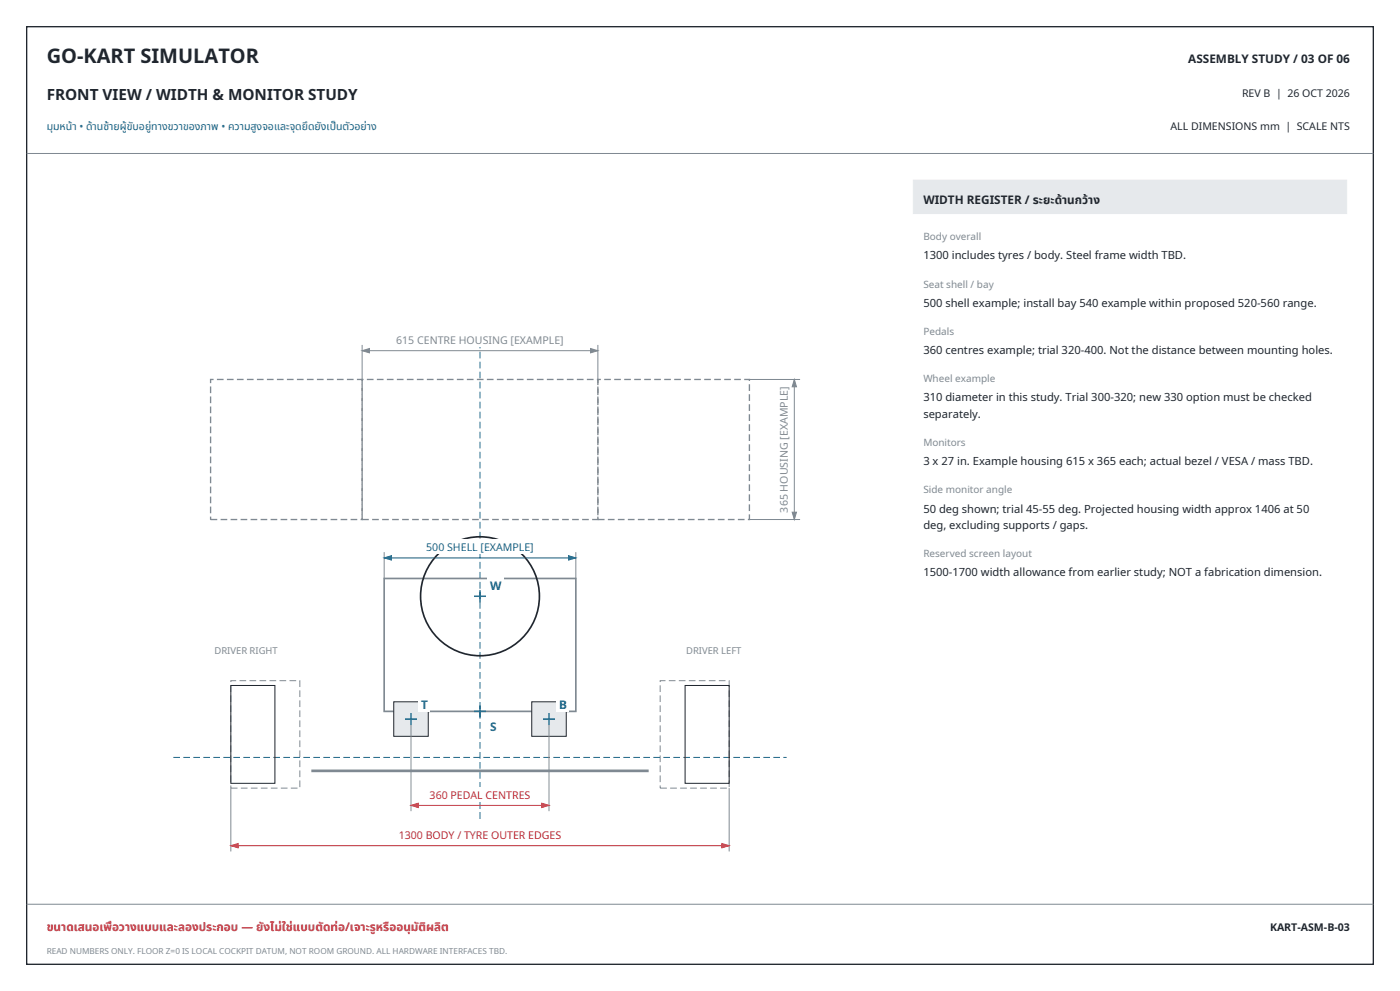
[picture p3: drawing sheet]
<svg xmlns="http://www.w3.org/2000/svg" width="420mm" height="297mm" viewBox="0 0 420 297" stroke-linecap="round" stroke-linejoin="round" font-family="sans-serif">
<defs><g id="words">
<text font-size="6" fill="#20262e" x="14" y="19">GO-KART SIMULATOR</text>
<text font-size="4.6" fill="#20262e" x="14" y="30">FRONT VIEW / WIDTH &amp; MONITOR STUDY</text>
<g font-size="3.5" fill="#20262e">
<text x="356.5" y="19">ASSEMBLY STUDY / 03 OF 06</text>
<text x="277" y="61">WIDTH REGISTER / ระยะด้านกว้าง</text>
</g>
<g font-size="3.5" fill="#176385">
<text x="147" y="176.7">W</text>
<text x="126.3" y="212.5">T</text>
<text x="167.7" y="212.5">B</text>
<text x="147" y="219.2">S</text>
</g>
<g font-size="3.5" fill="#be2934">
<text x="14" y="279">ขนาดเสนอเพื</text>
<text x="33.6" y="279">่อวางแบบและลองประกอบ — ยังไม่ใช่แบบตัดท่อ/เจาะรูหรื</text>
<text x="116.8" y="279">ออนุมัติ</text>
<text x="127.9" y="279">ผลิ</text>
<text x="132.4" y="279">ต</text>
</g>
<g font-size="3.4" fill="#20262e">
<text x="277" y="77.7">1300 includes tyres / body. Steel frame width TBD.</text>
<text x="277" y="91.9">500 shell example; install bay 540 example within proposed 520-560 range.</text>
<text x="277" y="106.1">360 centres example; trial 320-400. Not the distance between mounting holes.</text>
<text x="277" y="120.3">310 diameter in this study. Trial 300-320; new 330 option must be checked</text>
<text x="277" y="125.2">separately.</text>
<text x="277" y="139.4">3 x 27 in. Example housing 615 x 365 each; actual bezel / VESA / mass TBD.</text>
<text x="277" y="153.6">50 deg shown; trial 45-55 deg. Projected housing width approx 1406 at 50</text>
<text x="277" y="158.5">deg, excluding supports / gaps.</text>
<text x="277" y="172.7">1500-1700 width allowance from earlier study; NOT a fabrication dimension.</text>
</g>
<g font-size="3.2" fill="#20262e">
<text x="372.6" y="29">REV B | 26 OCT 2026</text>
<text x="351.1" y="39">ALL DIMENSIONS mm | SCALE NTS</text>
<text x="381" y="279">KART-ASM-B-03</text>
</g>
<g font-size="3.2" fill="#176385">
<text x="14" y="39">มุมหน้า • ด้านซ้ายผู้ขับอยู่ทางขวาของภาพ • ความสูงจอและจุดยึ</text>
<text x="92.4" y="39">ดยังเป็นตัวอย่าง</text>
<text x="127.9" y="165.2">500 SHELL [EXAMPLE]</text>
</g>
<g font-size="3.2" fill="#7f8992">
<text x="118.9" y="103.1">615 CENTRE HOUSING [EXAMPLE]</text>
<text x="236.3" y="153.6" transform="rotate(-90 236.3 153.6)">365 HOUSING [EXAMPLE]</text>
</g>
<g font-size="3.2" fill="#be2934">
<text x="128.9" y="239.4">360 PEDAL CENTRES</text>
<text x="119.6" y="251.5">1300 BODY / TYRE OUTER EDGES</text>
</g>
<g font-size="3" fill="#7f8992">
<text x="277" y="72">Body overall</text>
<text x="277" y="86.2">Seat shell / bay</text>
<text x="277" y="100.4">Pedals</text>
<text x="277" y="114.6">Wheel example</text>
<text x="277" y="133.7">Monitors</text>
<text x="277" y="147.9">Side monitor angle</text>
<text x="277" y="167">Reserved screen layout</text>
</g>
<g font-size="2.8" fill="#7f8992">
<text x="64.4" y="196">DRIVER RIGHT</text>
<text x="205.8" y="196">DRIVER LEFT</text>
</g>
<text font-size="2.5" fill="#7f8992" x="14" y="286">READ NUMBERS ONLY. FLOOR Z=0 IS LOCAL COCKPIT DATUM, NOT ROOM GROUND. ALL HARDWARE INTERFACES TBD.</text>
</g></defs>
<path d="M8 8h404v281h-404z" fill="none" stroke="#20262e" stroke-width=".4"/>
<path d="M8 46h404M8 271h404" fill="none" stroke="#7f8992" stroke-width=".3"/>
<path d="M52 227h184M144 245.4v-144.9" fill="none" stroke="#176385" stroke-width=".3" stroke-dasharray="2 1" stroke-linecap="butt"/>
<path d="M93.4 231h101.2" fill="none" stroke="#7f8992" stroke-width=".8" stroke-linecap="butt"/>
<path d="M69.2 204h20.7v32.2h-20.7zM198.1 204h20.7v32.2h-20.7z" fill="none" stroke="#7f8992" stroke-width=".3" stroke-dasharray="2 1" stroke-linecap="butt"/>
<path d="M69.2 205.4h13.3v29.4h-13.3zM205.5 205.4h13.2v29.4h-13.2z" fill="none" stroke="#20262e" stroke-width=".3"/>
<path d="M115.2 173.4h57.5v39.8h-57.5z" fill="none" stroke="#7f8992" stroke-width=".5"/>
<circle cx="144" cy="178.7" r="17.8" fill="none" stroke="#20262e" stroke-width=".5"/>
<path d="M142.2 213.2h3.6M144 211.4v3.6" fill="none" stroke="#176385" stroke-width=".45"/>
<path d="M146.3 215.3h3.3v4.7h-3.3z" fill-rule="evenodd" fill="#fff"/>
<path d="M142.2 178.7h3.6M144 176.9v3.6" fill="none" stroke="#176385" stroke-width=".45"/>
<path d="M146.3 172.8h4.8v4.7h-4.8z" fill-rule="evenodd" fill="#fff"/>
<path d="M159.5 210.3h10.4v10.4h-10.4z" fill-rule="evenodd" fill="#e6e9ec" stroke="#20262e" stroke-width=".3"/>
<path d="M162.9 215.5h3.6M164.7 213.7v3.6" fill="none" stroke="#176385" stroke-width=".45"/>
<path d="M167 208.6h3.8v4.7h-3.8z" fill-rule="evenodd" fill="#fff"/>
<path d="M118.1 210.3h10.4v10.4h-10.4z" fill-rule="evenodd" fill="#e6e9ec" stroke="#20262e" stroke-width=".3"/>
<path d="M121.5 215.5h3.6M123.3 213.7v3.6" fill="none" stroke="#176385" stroke-width=".45"/>
<path d="M125.6 208.6h3.4v4.7h-3.4z" fill-rule="evenodd" fill="#fff"/>
<path d="M63.2 113.7h45.4v42h-45.4zM108.6 113.7h70.8v42h-70.8zM179.4 113.7h45.4v42h-45.4z" fill="none" stroke="#7f8992" stroke-width=".4" stroke-dasharray="2 1" stroke-linecap="butt"/>
<path d="M69.2 236.2v19M218.7 236.2v19" fill="none" stroke="#7f8992" stroke-width=".3"/>
<path d="M69.2 253.5h149.5" fill="none" stroke="#be2934" stroke-width=".3"/>
<g fill="#be2934" stroke="#be2934" stroke-width=".3">
<path d="M69.2 253.5l2.2-.7v1.3z"/>
<path d="M216.6 252.8l2.1 .7-2.1 .6z"/>
</g>
<path d="M118.9 247.9h50.2v4.3h-50.2z" fill-rule="evenodd" fill="#fff"/>
<path d="M123.3 215.5v27.6M164.7 215.5v27.6" fill="none" stroke="#7f8992" stroke-width=".3"/>
<path d="M123.3 241.4h41.4" fill="none" stroke="#be2934" stroke-width=".3"/>
<g fill="#be2934" stroke="#be2934" stroke-width=".3">
<path d="M123.3 241.4l2.2-.7v1.3z"/>
<path d="M162.5 240.7l2.2 .7-2.2 .6z"/>
</g>
<path d="M128.2 235.8h31.6v4.4h-31.6z" fill-rule="evenodd" fill="#fff"/>
<path d="M115.2 165.5v7.9M172.7 165.5v7.9" fill="none" stroke="#7f8992" stroke-width=".3"/>
<path d="M115.2 167.2h57.5" fill="none" stroke="#176385" stroke-width=".3"/>
<g fill="#176385" stroke="#176385" stroke-width=".3">
<path d="M115.2 167.2l2.2-.6v1.2z"/>
<path d="M170.5 166.6l2.2 .6-2.2 .6z"/>
</g>
<path d="M127.2 161.6h33.6v4.4h-33.6z" fill-rule="evenodd" fill="#fff"/>
<path d="M108.6 103.4v10.3M108.6 105.1h70.8M179.4 103.4v10.3" fill="none" stroke="#7f8992" stroke-width=".3"/>
<g fill="#7f8992" stroke="#7f8992" stroke-width=".3">
<path d="M108.6 105.1l2.2-.6v1.3z"/>
<path d="M177.2 104.5l2.2 .6-2.2 .7z"/>
</g>
<path d="M118.2 99.5h51.6v4.4h-51.6z" fill-rule="evenodd" fill="#fff"/>
<path d="M224.8 113.7h15.2M238.3 113.7v42M224.8 155.7h15.2" fill="none" stroke="#7f8992" stroke-width=".3"/>
<g fill="#7f8992" stroke="#7f8992" stroke-width=".3">
<path d="M237.6 153.5h1.4l-.7 2.2z"/>
<path d="M238.3 113.7l.7 2.2h-1.4z"/>
</g>
<path d="M232.7 115.1h4.4v39.2h-4.4z" fill-rule="evenodd" fill="#fff"/>
<path d="M274 54h130v10h-130z" fill-rule="evenodd" fill="#e6e9ec" stroke="#e6e9ec" stroke-width=".3"/>
<use href="#words"/>
</svg>
